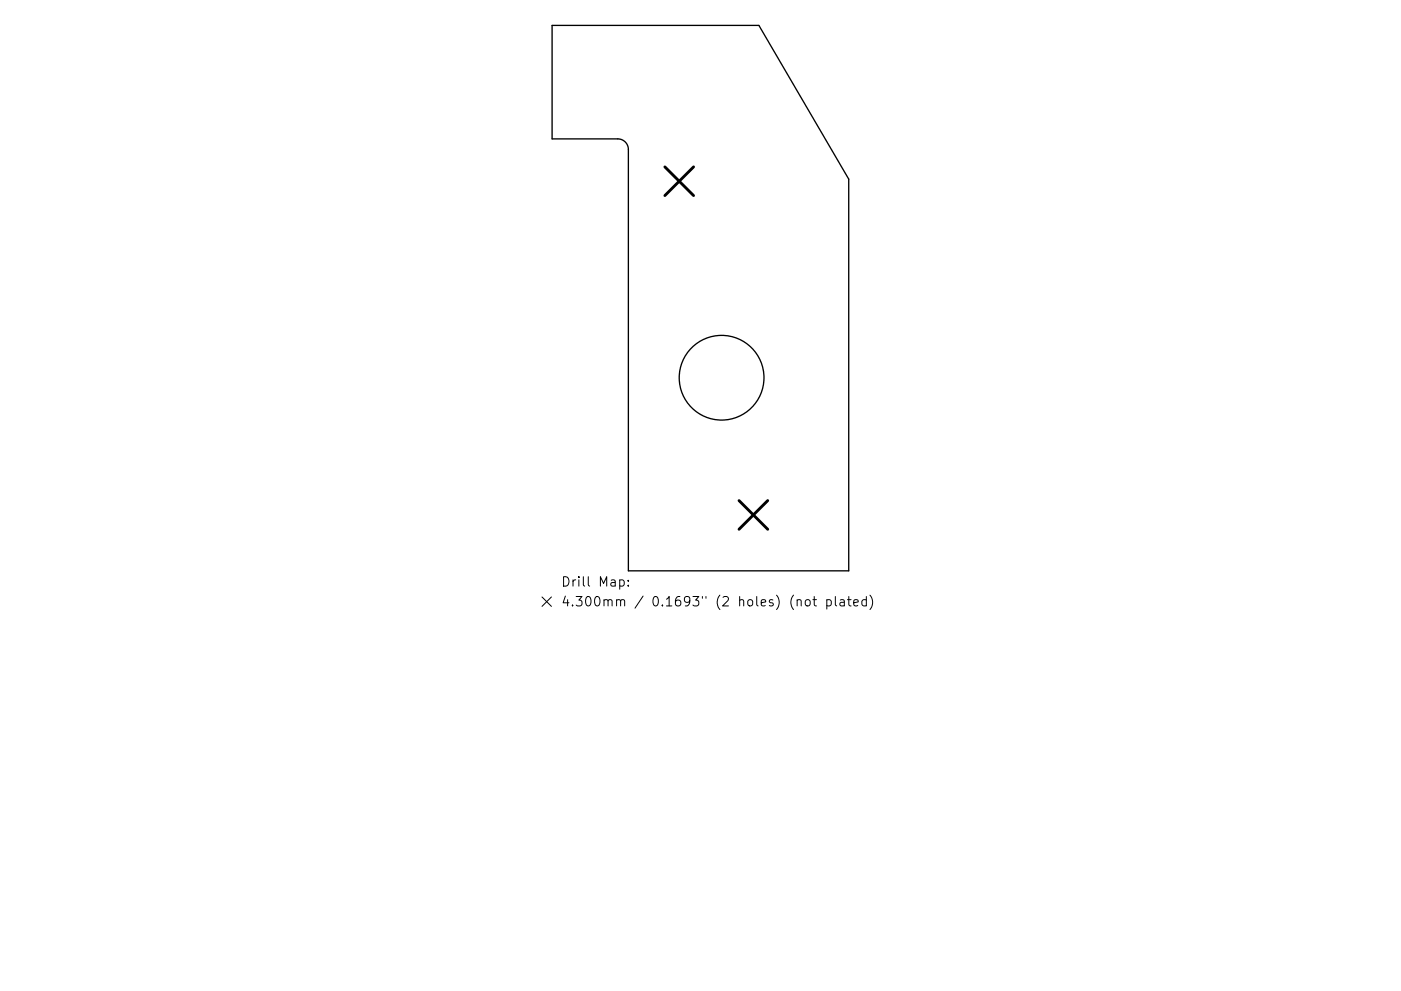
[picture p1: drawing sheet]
<svg xmlns="http://www.w3.org/2000/svg" width="297mm" height="210mm" viewBox="0 0 297 210" stroke-linecap="round" stroke-linejoin="round" font-family="sans-serif">
<defs><g id="words">
<g font-size="2.8">
<text x="118.9" y="124.5">Drill Map:</text>
<text x="118.9" y="128.7">4.300mm / 0.1693&quot; (2 holes) (not plated)</text>
</g>
</g></defs>
<g fill="none" stroke="#000" stroke-width=".28">
<path d="M133.2 31.7a2.25 2.25 0 0 0-2.2-2.2h-13.9v-24.1h43.8l19 32.6v83.1h-46.7v-89.4"/>
<circle cx="153" cy="80.1" r="9"/>
</g>
<path d="M141 35.4l6.1 6.1M147.1 35.4l-6.1 6.1M156.7 106.2l6.1 6.1M162.8 106.2l-6.1 6.1" fill="none" stroke="#000" stroke-width=".61"/>
<g fill="none" stroke="#000" stroke-width=".21">
<path d="M114.9 126.7l2 2M116.9 126.7l-2 2M131.4 123.1l.6-.1 .3 .4v.6l-.1 .3h-.8M133.2 124.2v.2M133.2 123.1v.2M169 127.4l.3-.2 .5 .1 .1 1.3M170.8 127.4l.3-.2a.54 .54 0 0 1 .7 .4l-.1 .8a.54 .54 0 0 1-.6 .2 .54 .54 0 0 1-.4-.4zM172.3 127.2h.8M172.6 126.6v1.7l.1 .2 .4 .1M175.3 127.3l.6-.1 .4 .4v.6l-.2 .3h-.8M175.3 127.2v2M177.1 126.6v1.7l.3 .3"/>
<path d="M178.2 127.3h.7l.1 1.3M179 127.7l-.7 .1a.39 .39 0 0 0-.3 .4 .39 .39 0 0 0 .3 .4l.7-.1M179.7 127.2h.7M180 126.6v1.7l.1 .2 .3 .1M181 127.9l1-.2-.1-.4-.6-.1-.3 .3 .1 1h.8M183.7 127.3l-.6-.1-.4 .4v.6l.2 .3h.8M183.7 126.6v2M184.4 126.3a2.29 2.29 0 0 1 0 3"/>
</g>
<use href="#words"/>
</svg>
